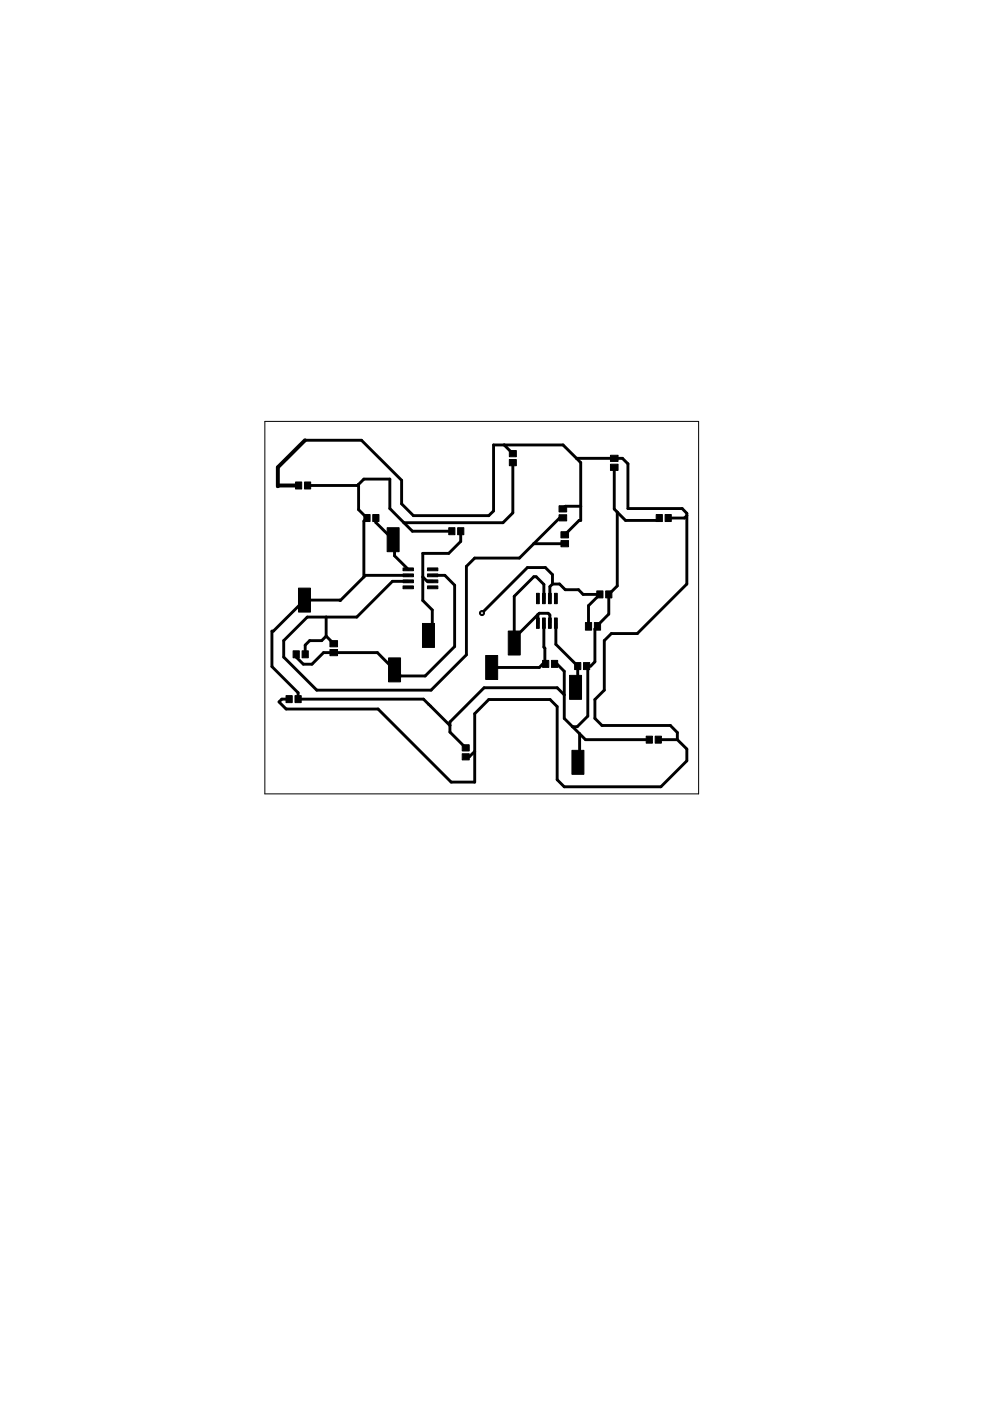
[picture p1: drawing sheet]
<svg xmlns="http://www.w3.org/2000/svg" width="210mm" height="297mm" viewBox="0 0 210 297" stroke-linecap="round" stroke-linejoin="round" font-family="sans-serif">
<g fill="#000" stroke="#000" stroke-width=".21">
<path d="M108 95.5h1.5v1.3h-1.5zM108 97.4h1.5v1.3h-1.5zM129.4 98.4h1.6v1.3h-1.6zM129.4 96.5h1.6v1.3h-1.6zM62.7 102.2h1.3v1.5h-1.3zM64.6 102.2h1.3v1.5h-1.3zM77.2 109.1h1.3v1.5h-1.3zM79 109.1h1.3v1.5h-1.3zM82.1 111.9h2.5v5.1h-2.5zM95.1 111.9h1.4v1.5h-1.4zM97 111.9h1.3v1.5h-1.3zM118.5 109.1h1.6v1.3h-1.6z"/>
<path d="M118.5 107.2h1.6v1.3h-1.6zM118.9 114.6h1.6v1.3h-1.6zM118.9 112.7h1.6v1.3h-1.6zM139.1 109.1h1.3v1.5h-1.3zM141 109.1h1.3v1.5h-1.3zM62.1 138h1.4v1.5h-1.4zM64.1 138h1.3v1.5h-1.3zM63.3 124.7h2.5v5.1h-2.5zM70 137.7h1.6v1.3h-1.6zM70 135.8h1.6v1.3h-1.6zM82.4 139.5h2.5v5.1h-2.5zM85.4 123h2.3v.5h-2.3z"/>
<path d="M85.4 124.2h2.3v.6h-2.3zM85.4 121.7h2.3v.6h-2.3zM85.4 120.4h2.3v.6h-2.3zM89.6 132.2h2.5v5.1h-2.5zM90.6 123h2.2v.5h-2.2zM90.6 124.2h2.2v.6h-2.2zM90.6 121.7h2.2v.6h-2.2zM90.6 120.4h2.2v.6h-2.2zM103 139h2.5v5.1h-2.5zM107.8 133.8h2.5v5.1h-2.5zM113.7 125.8h.6v2.2h-.6zM113.7 131h.6v2.2h-.6z"/>
<path d="M115 125.8h.6v2.2h-.6zM115 131h.6v2.2h-.6zM116.3 125.8h.6v2.2h-.6zM116.3 131h.6v2.2h-.6zM117.6 125.8h.6v2.2h-.6zM117.6 131h.6v2.2h-.6zM124.1 132h1.3v1.6h-1.3zM126 132h1.3v1.6h-1.3zM126.5 125.3h1.3v1.5h-1.3zM128.4 125.3h1.3v1.5h-1.3zM60.6 147.5h1.4v1.5h-1.4zM62.5 147.5h1.4v1.5h-1.4z"/>
<path d="M98 159.8h1.5v1.3h-1.5zM98 157.9h1.5v1.3h-1.5zM115 140h1.4v1.5h-1.4zM116.9 140h1.3v1.5h-1.3zM121.8 140.5h1.3v1.5h-1.3zM120.8 143.2h2.5v5.1h-2.5zM121.3 159.1h2.5v5.1h-2.5zM123.7 140.5h1.3v1.5h-1.3zM137 156.1h1.3v1.5h-1.3zM138.9 156.1h1.3v1.5h-1.3z"/>
</g>
<g fill="none" stroke="#000" stroke-width=".61">
<path d="M64.7 93.3h11.9l8.6 8.5v5l2.5 2.5h15.9l1-1v-14h14.8l2.8 2.9M106.9 94.3l1.8 1.9M108.7 98.1v10.6l-2.1 2.1h-21M122.2 97.2l.9 .9v12.2h-.3l-3.1 3.1M122.2 97.2h9.8l1.1 1.1v9.5h11.5l1 1v15l-10.5 10.5h-5.5l-1.5 1.5v10.5l-2 2v4l1.5 1.5h14.5l1.5 1.5v1.5M130.2 99.1v8.8l.7 .7M65.2 102.9h10.6l1.4-1.3h5.5v6.2l2.9 3M76 102.7v5.4l1.8 1.7-.6 .7v11.8M79.7 109.8v1l4 3.9v3.1l2.9 2.9M85.6 110.8l1.8 1.8h8.4M97.7 112.6v2.2l-2.6 2.5h-5.5v10l2.1 2v4.6l-.9 .8M113.2 115.3h6.5"/>
<path d="M113.2 115.3l-3.1 3h-9.5l-1.7 1.8v18.7l-7.5 7.5h-24.2l-7-7v-3.5l5-5h10.4l7.6-7.5h3.4M119.3 109.8h-.6l-5.5 5.5M123.1 107.3h-3.2l-.6 .6M130.9 108.6v15.6l-1.8 1.8v4.2l-2.5 2.5 .1 .1-.6 .5v7l-.9 .9h-.8l.2 .3v10.3l-2.2 2.3h-1M130.9 108.6l1.7 1.7h6.7l.5-.5M145.6 109.3l-.5 .5h-3.4M69.2 130.8v4.1M69.2 134.9l1.6 1.6M69.2 134.9l-1 .9h-2.5l-1 1v1.9M86.6 122h-9.1l-5.3 5.3-7.6-.1-6.6 6.6h-.3v7.5l5.5 5.6v1.3h26.6l5.6 5.6M89.6 122.3l1 1h1.1M91.7 122h2.6l2.1 2.1v13l-6.3 6.2h-5.2l-4.9-4.9h-11.4l-2.5 2.4h-1.8l-1.5-1.5v-.6"/>
<path d="M114 130.3l.3-.3h1.9l.4 .4v1.7M114 130.3v1.8M114 130.3l-5 5M115.3 126.9v-3l-1.6-1.6h-.5l-4.2 4.1v9.9M115.3 132.1v5.1l.2 .2v3.2l.2 .2M117.1 123.8h1.5l1.2 1.2h2.9l.9 1h3.6M117.1 123.8l-.5 .6v2.5M117.1 123.8v-2l-1.5-1.5h-3.8l-9.6 9.7M117.9 132.1v4.5l4.6 4.6v4.1l-.5 .4M127.2 126l.1 .1M127.2 126l-2.4 2.4v4.4M61.3 148.2h-1.5l-.6 .6 1.5 1.5h19.5l15.5 15.5h4.9v-14.5l3-3h13l1.5 1.5v15.5l1.5 1.5h20.5l5.5-5.5v-2.5l-2-2"/>
<path d="M100.6 159.3l-1.1 1.2h-.8M115.5 140.3l-1.2 1.2h-10.1M117.6 140.8h.5l1.5 1.5v10l4.5 4.5h13.6M119.6 147.3l-1.5-1.5h-15.5l-7.2 7.3v2.1l3.3 3.4M122.9 155.6v5.7l-.4 .3M139.6 156.8h4"/>
</g>
<path d="M64.7 93.3l-5.8 5.8v4l.2-.2h4.2" fill="none" stroke="#000" stroke-width=".83"/>
<circle cx="102.2" cy="130" r=".53" fill="#000" stroke="#000" stroke-width=".21"/>
<circle cx="102.2" cy="130" r=".32" fill="#fff" stroke="#000" stroke-width=".21"/>
<path d="M56.2 89.3h91.9v79h-91.9z" fill="none" stroke="#000" stroke-width=".21"/>
</svg>
